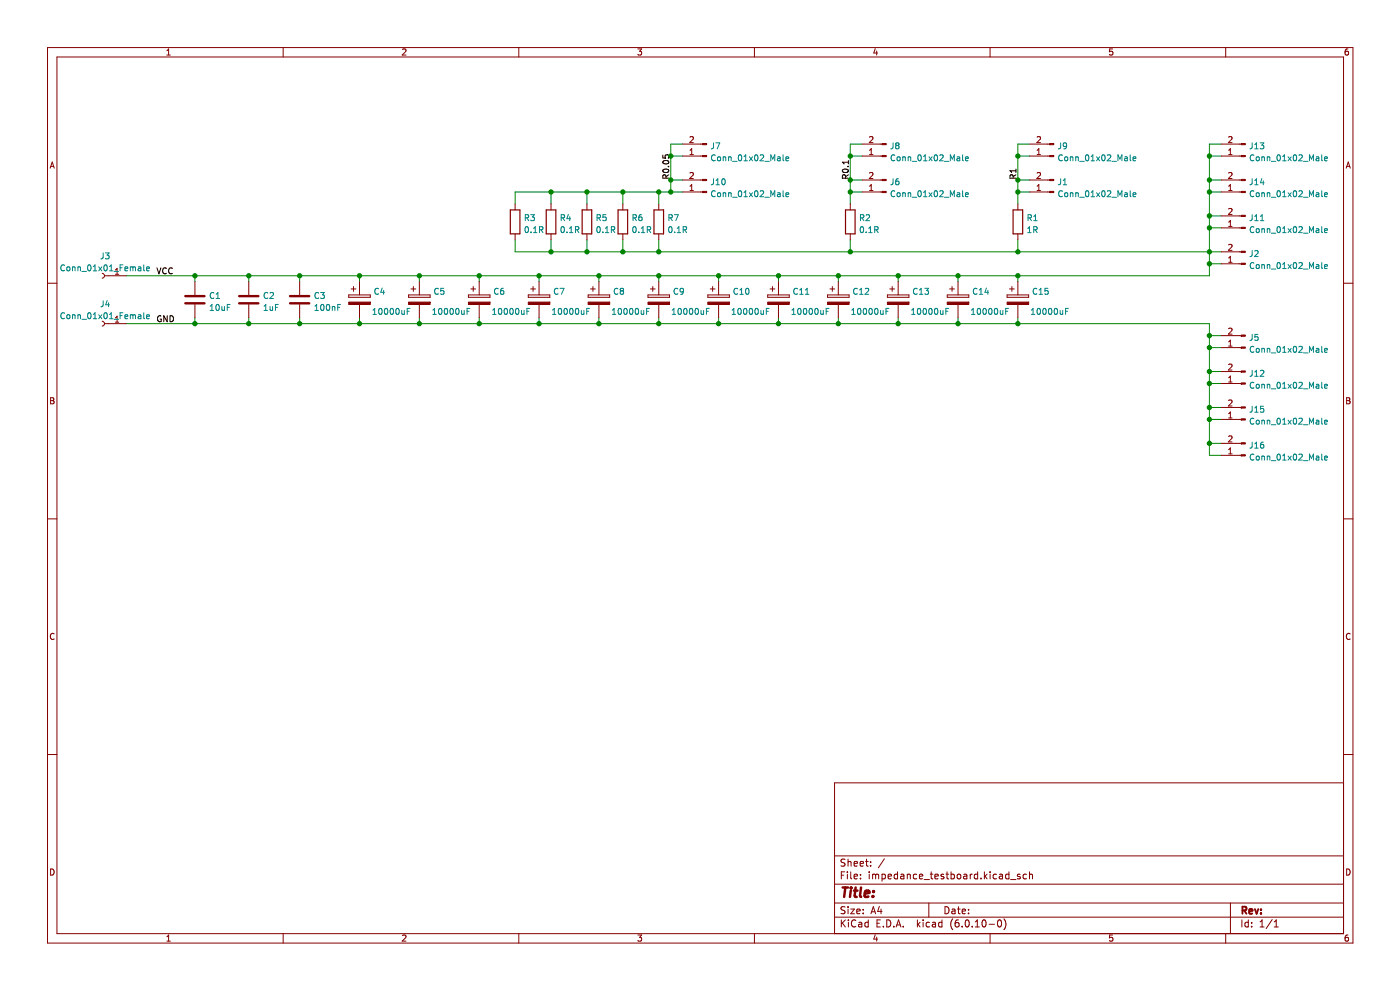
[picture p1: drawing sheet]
<svg xmlns="http://www.w3.org/2000/svg" width="297mm" height="210mm" viewBox="0 0 297 210" stroke-linecap="round" stroke-linejoin="round" font-family="sans-serif">
<path d="M.1 .1h296.9v209.9h-296.9z" fill-rule="evenodd" fill="#fff" stroke="#fff" stroke-width=".21"/>
<g fill="none" stroke="#840000" stroke-width=".21">
<path d="M10.1 10.1h276.9v189.9h-276.9zM12.1 12.1h272.9v185.9h-272.9zM35.4 11.7h.7M35.4 10.7l.4-.3v1.3M60.1 10.1v2M85.4 10.5l.5-.1 .2 .3-.8 1h.8M110.1 10.1v2M135.3 10.4h.8l-.4 .5 .4 .1v.6l-.2 .1-.6-.1M160 10.1v2M185.7 10.3l-.3 .9h.8M186 10.8v.9M210 10.1v2"/>
<path d="M236 10.4h-.6l-.1 .6 .7-.1v.7l-.2 .1-.5-.1M260 10.1v2M286 10.4h-.4l-.2 .3-.1 .7 .3 .3 .4-.1v-.7h-.4l-.3 .2M10.6 35.7l.5-1.3 .4 1.3M10.8 35.3h.6M144.8 30.6h4.2M144.8 33.1h4.2M144.8 38.2h4.2M146.4 32.8h.7M146.4 29.1l.5-.1 .2 .3-.8 1h.8M146.4 36.7l.5-.1 .2 .4-.8 .9h.8M146.4 31.9l.3-.4v1.3"/>
<path d="M146.4 39.5l.3-.4v1.3M182.9 30.6h4.2M182.9 33.1h4.2M182.9 38.2h4.2M184.5 32.8h.7M184.5 29.1l.4-.1 .3 .3-.8 1h.8M184.5 36.7l.4-.1 .3 .4-.8 .9h.8M184.5 31.9l.3-.4v1.3M184.5 39.5l.3-.4v1.3M218.5 30.6h4.2M218.5 33.1h4.2M218.5 38.2h4.2"/>
<path d="M220 32.8h.7M220 31.9l.4-.4v1.3M220 39.5l.4-.4v1.3M220 29.1l.5-.1 .2 .3-.8 1h.8M220 36.7l.5-.1 .2 .4-.8 .9h.8M259.1 30.6h4.2M259.1 33.1h4.2M259.1 38.2h4.2M260.6 32.8h.8M260.6 29.1l.5-.1 .3 .3-.8 1h.8M260.6 36.7l.5-.1 .3 .4-.8 .9h.8M260.6 31.9l.4-.4v1.3"/>
<path d="M260.6 39.5l.4-.4v1.3M285.6 35.7l.4-1.3 .4 1.3M285.7 35.3h.6M21.7 58a.51 .51 0 0 1 .5 .5 .51 .51 0 0 1-.5 .5M22.2 58.5h4.5M24.5 57.3l.3-.4v1.3M24.5 58.2h.7M41.3 59.8v2.8M52.8 59.8v2.8M63.6 59.8v2.8M76.3 59.8v2.8M89 59.8v2.8"/>
<path d="M101.7 59.8v2.8M109.3 43.3v1.2M109.3 49.6v1.3M114.4 59.8v2.8M116.9 43.3v1.2M116.9 49.6v1.3M124.5 43.3v1.2M124.5 49.6v1.3M127.1 59.8v2.8M132.1 43.3v1.2M132.1 49.6v1.3M139.7 43.3v1.2"/>
<path d="M139.7 49.6v1.3M139.7 59.8v2.8M144.8 40.7h4.2M146.4 40.4h.7M152.4 59.8v2.8M165.1 59.8v2.8M177.8 59.8v2.8M180.4 43.3v1.2M180.4 49.6v1.3M182.9 40.7h4.2M184.5 40.4h.7M190.5 59.8v2.8"/>
<path d="M203.2 59.8v2.8M215.9 43.3v1.2M215.9 49.6v1.3M215.9 59.8v2.8M218.5 40.7h4.2M220 40.4h.7M259.1 40.7h4.2M259.1 53.4h4.2M259.1 56h4.2M259.1 45.8h4.2M259.1 48.3h4.2M260.6 52l.5-.2 .3 .4-.8 .9h.8"/>
<path d="M260.6 40.4h.8M260.6 47.1l.4-.3v1.2M260.6 54.7l.4-.3v1.2M260.6 44.3l.5-.1 .3 .4-.8 .9h.8M260.6 55.6h.8M260.6 48h.8M10.1 60.1h2M21.7 68.1a.51 .51 0 0 1 .5 .6 .51 .51 0 0 1-.5 .5M22.2 68.7h4.5M24.5 68.3h.7M24.5 67.4l.3-.3v1.2M41.3 64.6v2.8"/>
<path d="M52.8 64.6v2.8M63.6 64.6v2.8M74 62.6h4.5v.5h-4.5zM74.5 61.3h1M75 60.8v1M76.3 64.6v2.8M86.7 62.6h4.5v.5h-4.5zM87.2 61.3h1M87.7 60.8v1M89 64.6v2.8M99.4 62.6h4.5v.5h-4.5zM99.9 61.3h1"/>
<path d="M100.4 60.8v1M101.7 64.6v2.8M112.1 62.6h4.5v.5h-4.5zM112.6 61.3h1M113.1 60.8v1M114.4 64.6v2.8M124.8 62.6h4.5v.5h-4.5zM125.3 61.3h1M125.8 60.8v1M127.1 64.6v2.8M137.5 62.6h4.5v.5h-4.5zM138 61.3h1"/>
<path d="M138.5 60.8v1M139.7 64.6v2.8M150.2 62.6h4.5v.5h-4.5zM150.7 61.3h1M151.2 60.8v1M152.4 64.6v2.8M162.9 62.6h4.5v.5h-4.5zM163.4 61.3h1M163.9 60.8v1M165.1 64.6v2.8M175.6 62.6h4.5v.5h-4.5zM176.1 61.3h1"/>
<path d="M176.6 60.8v1M177.8 64.6v2.8M188.2 62.6h4.6v.5h-4.6zM188.8 61.3h1M189.3 60.8v1M190.5 64.6v2.8M200.9 62.6h4.6v.5h-4.6zM201.5 61.3h1M202 60.8v1M203.2 64.6v2.8M213.6 62.6h4.6v.5h-4.6zM214.1 61.3h1.1"/>
<path d="M214.7 60.8v1M215.9 64.6v2.8M259.1 71.2h4.2M259.1 73.7h4.2M259.1 78.8h4.2M260.6 72.5l.4-.4v1.3M260.6 69.7l.5-.1 .3 .4-.8 .9h.8M260.6 77.3l.5-.1 .3 .4-.8 .9h.8M260.6 73.4h.8M285 60.1h2M10.7 84.4h.5l.2 .2-.2 .4 .2 .1 .1 .3-.3 .3h-.5zM10.7 85h.5"/>
<path d="M259.1 81.4h4.2M259.1 86.4h4.2M259.1 89h4.2M259.1 94h4.2M259.1 96.6h4.2M260.6 80.1l.4-.3v1.2M260.6 87.7l.4-.3v1.3M260.6 95.4l.4-.4v1.3M260.6 85l.5-.2 .3 .4-.8 .9h.8M260.6 92.6l.5-.1 .3 .3-.8 .9h.8M260.6 81h.8M260.6 88.7h.8"/>
<path d="M260.6 96.3h.8M285.7 84.4h.4l.3 .2-.3 .4 .3 .1v.3l-.2 .3h-.5zM285.7 85h.4M10.1 110.1h2M285 110.1h2M11.5 134.5a.58 .58 0 0 0-.8 .5 .58 .58 0 0 0 .8 .5M286.4 134.5a.58 .58 0 0 0-.8 .5 .58 .58 0 0 0 .8 .5M10.1 160.1h2M285 166.1h-108v31.9M285 160.1h2M10.7 184.3a.66 .66 0 0 1 .8 .7 .66 .66 0 0 1-.8 .6zM35.4 198.7l.4-.4v1.3"/>
<path d="M35.4 199.6h.7M60.1 198v2M85.4 198.5l.5-.2 .2 .4-.8 .9h.8M110.1 198v2M135.3 198.3h.8l-.4 .5 .4 .2v.5l-.2 .1-.6-.1M160 198v2M177 194.5h108M177 191.6h108M177 187.6h108M177 181.6h108M178.5 185.6h.5M178.5 195.1v1.5"/>
<path d="M178.7 195.8l.6 .8M179.2 184.9h-.7v1.5M179.3 192.4l-.6-.1-.2 .2v.4l.6 .3 .2 .3-.3 .3h-.6M179.3 182.3l-.6-.1-.2 .2v.4l.6 .3 .2 .3-.3 .3h-.6M179.3 195.1l-.8 .9M179.8 184.9v.2M179.8 185.4v1M179.9 182.2v1.5M179.9 192.3v.2M179.9 192.8v1M179.9 182.9l.2-.2 .4 .1v.9M180 195.1v.2"/>
<path d="M180 195.6v1M180.5 192.8h.8l-.8 1h.8M180.5 184.9v1.3l.2 .2M181.2 185.9l.7-.1-.1-.3-.4-.1-.2 .2 .1 .8h.5M181.2 183.2l.7-.1-.1-.3-.4-.1-.2 .2 .1 .8h.5M181.5 195.3a.71 .71 0 0 0-.9 .5 .71 .71 0 0 0 .7 .8l.2-.1M181.8 193.3l.7-.1-.1-.3-.4-.1-.2 .2v.8h.6M182.2 195.7h.6v.9M182.5 183.2l.7-.1-.1-.3-.4-.1-.2 .2v.8h.6M182.5 186.3v.1M182.5 185.5v.1M182.8 196l-.5 .1-.2 .2 .2 .3h.5"/>
<path d="M183.1 192.9v.1M183.1 193.7v.1M183.6 182.7h.6M183.8 182.2v1.3l.4 .2M184.2 195.7l-.4-.1-.3 .3 .1 .7h.6M184.2 195.1v1.5M184.4 184.9v.2M184.4 185.4v1M184.7 183.6v.1M184.7 182.8v.1M184.8 193.8l.5-1.5 .5 1.5M184.9 193.4h.7"/>
<path d="M185.1 185.6l.4-.2 .3 .2M185.1 185.4v1M185.7 198.3l-.3 .9h.8M185.8 185.6l.2-.2 .3 .1 .1 .9M185.8 185.6v.8M186 198.8v.8M186 195.8h.5M186.5 192.3l-.3 1h.9M186.8 195.1h-.8v1.5h.8M186.9 192.8v1M187.1 185.5l.4-.1 .3 .3-.1 .7h-.6M187.1 185.4v1.5"/>
<path d="M187.4 196.5v.1M187.6 182.2l-1.3 1.9M188.1 195.1a.76 .76 0 0 1 .9 .8 .76 .76 0 0 1-.9 .7zM188.4 185.9l.7-.1-.1-.3-.4-.1-.2 .2 .1 .8h.5M189.6 196.5v.1M190.1 196.6l.5-1.5 .5 1.5M190.3 196.2h.7M190.4 185.5l-.4-.1-.3 .3 .1 .7h.6M190.4 184.9v1.5M191.1 185.5h.6l.1 .9M191.6 196.5v.1M191.8 185.8l-.5 .1-.3 .2 .3 .3h.5"/>
<path d="M192.5 185.6l.2-.2 .3 .1 .1 .9M192.5 185.4v1M194.5 185.5l-.5-.1-.2 .3 .1 .7h.6M194.6 195.1v1.5M194.8 196.1l.4 .5M195 185.9l.8-.1-.1-.3-.4-.1-.3 .2 .1 .8h.6M195.2 195.6l-.6 .6M195.8 195.1v.2M195.8 195.6v1M196 186.6h1.2M197 191.6v2.9M197.2 195.7l-.4-.1-.3 .3 .1 .7h.6"/>
<path d="M197.3 185.4h.6M197.5 184.9v1.3l.4 .2M197.8 195.7h.6l.1 .9M198.3 185.9l.7-.1v-.3l-.5-.1-.2 .2 .1 .8h.6M198.5 196l-.5 .1-.2 .2 .2 .3h.5M199.8 195.7l-.4-.1-.3 .3 .2 .7h.5M199.8 195.1v1.5M200.2 185.5l-.4-.1-.2 .2 .1 .3 .5 .1v.4h-.6M200.5 192.3a.76 .76 0 0 1 .8 .8 .76 .76 0 0 1-.8 .7zM200.7 185.4h.6M200.9 184.9v1.3l.4 .2M201.8 185.5l.4-.1 .3 .3-.2 .7h-.5"/>
<path d="M201.8 184.9v1.5M202 192.9h.5l.1 .9M202.1 194.9a1.72 1.72 0 0 0 0 2.3M202.6 193.2l-.5 .1-.2 .2 .2 .3h.5M203.1 192.8h.6M203.2 185.5l.3-.1 .3 .3v.4l-.3 .3h-.3l-.2-.3zM203.3 192.3v1.3l.4 .2M203.3 195.1l-.4 .1a1.01 1.01 0 0 0 0 1.4l.5-.1 .1-.5-.3-.3-.4 .1-.2 .2M204.1 193.3l.7-.1v-.3l-.5-.1-.2 .2 .1 .8h.6M204.1 196.5v.1M204.5 185.5h.5l.1 .9M204.9 195.3l.2-.2a.8 .8 0 0 1 .5 .8 .8 .8 0 0 1-.5 .7l-.3-.5z"/>
<path d="M205.1 185.8l-.5 .1-.2 .2 .2 .3h.5M205.5 193.7v.1M205.5 192.9v.1M205.8 185.4v1M206.3 185.4l-.5 .3M206.3 196.5v.1M206.9 196.6h.9M206.9 195.6l.4-.5v1.5M207.4 185.5l-.4-.1-.3 .3 .1 .7h.6M207.4 184.9v1.5M208.1 186.3v.1M208.5 195.3l.2-.2a.8 .8 0 0 1 .5 .8 .8 .8 0 0 1-.5 .7l-.4-.5z"/>
<path d="M208.8 184.9v1.5M209 185.9l.4 .5M209.4 185.4l-.6 .6M209.8 196.1h1.2M210 198v2M210 184.9v.2M210 185.4v1M211.4 185.5l-.4-.1-.3 .3 .1 .7h.6M211.7 195.3l.3-.2a.8 .8 0 0 1 .5 .8 .8 .8 0 0 1-.5 .7l-.4-.5zM212 185.5h.6l.1 .9M212.7 185.8l-.5 .1-.2 .2 .2 .3h.5M213 194.9a1.72 1.72 0 0 1 0 2.3"/>
<path d="M214 185.5l-.4-.1-.3 .3 .2 .7h.5M214 184.9v1.5M214.4 186.6h1.1M216.4 185.5l-.4-.1-.2 .2 .1 .3 .5 .1v.4h-.6M217.7 185.5l-.4-.1-.3 .3 .2 .7h.5M218.4 185.6l.2-.2 .4 .1v.9M218.4 184.9v1.5M236 198.3h-.6l-.1 .7 .7-.1v.6l-.2 .1-.5-.1M260 198v2M261 191.6v6.4M263.5 195.1v1.5M264.8 195.7l-.4-.1-.3 .3 .1 .7h.6"/>
<path d="M264.8 195.1v1.5M265.5 196.5v.1M265.5 195.7v.1M267.3 196.6h.9M267.3 195.6l.4-.5v1.5M269.9 195.1l-1.3 1.9M270.3 196.6h.9M270.3 195.6l.4-.5v1.5M285.7 184.3a.66 .66 0 0 1 .7 .7 .66 .66 0 0 1-.7 .6zM286 198.3l-.4 .1-.2 .2-.1 .8 .3 .2 .4-.1v-.6l-.4-.1-.3 .3"/>
</g>
<path d="M263.6 193.1l.7-.1 .1-.2v-.3l-.8-.2v1.5M263.9 193.1l.5 .7M265 193.3l.7-.1-.1-.3-.4-.1-.2 .2 .1 .8h.5M266.2 192.8l.4 1 .3-1M267.5 193.7v.1M267.5 192.9v.1" fill="none" stroke="#840000" stroke-width=".39"/>
<path d="M178.8 188.3h1.1M179.3 188.3l-.2 2M180.5 188.9l-.2 1.4M180.6 188.3l-.1 .1M181.1 188.9h.8M181.5 188.3l-.2 1.7 .1 .2 .3 .1M182.7 188.3l-.3 1.7 .3 .3M183.4 189.6l1-.2v-.4l-.6-.1-.3 .3v1h.7M185.2 190.1v.2M185.3 189v.2" fill="none" stroke="#840000" stroke-width=".52"/>
<g fill="none" stroke="#008400" stroke-width=".21">
<path d="M142.3 33.1h2.5M142.3 38.2h2.5M144.8 30.6h-2.5v10.1M180.4 33.1h2.5M180.4 38.2h2.5M182.9 30.6h-2.5v12.7M215.9 33.1h2.6M215.9 38.2h2.6M218.5 30.6h-2.6v12.7M256.6 33.1h2.5M256.6 38.2h2.5M259.1 30.6h-2.5v27.9h-229.9"/>
<path d="M41.3 58.5v1.3M52.8 58.5v1.3M63.6 58.5v1.3M76.3 58.5v1.3M89 58.5v1.3M101.7 58.5v1.3M109.3 50.9v2.5h149.8M114.4 58.5v1.3M116.9 40.7v2.6M116.9 50.9v2.5M124.5 40.7v2.6M124.5 50.9v2.5"/>
<path d="M127.1 58.5v1.3M132.1 40.7v2.6M132.1 50.9v2.5M139.7 40.7v2.6M139.7 50.9v2.5M139.7 58.5v1.3M144.8 40.7h-35.5v2.6M152.4 58.5v1.3M165.1 58.5v1.3M177.8 58.5v1.3M180.4 50.9v2.5M180.4 40.7h2.5"/>
<path d="M190.5 58.5v1.3M203.2 58.5v1.3M215.9 40.7h2.6M215.9 50.9v2.5M215.9 58.5v1.3M256.6 40.7h2.5M256.6 45.8h2.5M256.6 56h2.5M256.6 48.3h2.5M26.7 68.7h229.9v27.9h2.5M41.3 67.4v1.3M52.8 67.4v1.3"/>
<path d="M63.6 67.4v1.3M76.3 67.4v1.3M89 67.4v1.3M101.7 67.4v1.3M114.4 67.4v1.3M127.1 67.4v1.3M139.7 67.4v1.3M152.4 67.4v1.3M165.1 67.4v1.3M177.8 67.4v1.3M190.5 67.4v1.3M203.2 67.4v1.3"/>
<path d="M215.9 67.4v1.3M256.6 71.2h2.5M256.6 73.7h2.5M256.6 78.8h2.5M256.6 81.4h2.5M256.6 86.4h2.5M256.6 94h2.5M256.6 89h2.5"/>
</g>
<g fill="none" stroke="#000" stroke-width=".21">
<path d="M140.6 32.9v.6l.6 .1v-.6l.6-.1 .1 .2-.1 .5M140.7 34.2a.61 .61 0 0 1 .7-.2 .61 .61 0 0 1 .4 .6 .75 .75 0 0 1-1.2-.2zM140.7 36a.61 .61 0 0 1 .7-.2 .61 .61 0 0 1 .4 .6 .75 .75 0 0 1-1.2-.2zM141.3 37.8l-.1-.6-.5-.1-.1 .7h1.3M141.8 35.3h.1M141.9 37.1l-.6 .4M178.8 36a.61 .61 0 0 1 .7-.2 .61 .61 0 0 1 .4 .6 .75 .75 0 0 1-1.2-.2zM179.4 37.8l-.1-.6-.5-.1-.1 .7h1.3M179.8 35.3h.2M180 37.1l-.6 .4M180 34.1v.7M180 34.4h-1.3l.4 .4"/>
<path d="M214.9 37.8v-.6l-.5-.1-.2 .7h1.3M215.5 37.1l-.6 .4M215.5 35.9v.7M215.5 36.2h-1.3l.4 .4M33.3 56.8l.4 1.3 .4-1.3M35.3 56.9a.56 .56 0 0 0-.8 .6 .56 .56 0 0 0 .8 .5M36.6 56.9a.56 .56 0 0 0-.8 .6 .56 .56 0 0 0 .8 .5M34.1 67a.58 .58 0 0 0-.7 .6 .58 .58 0 0 0 .8 .5v-.4h-.2M35.5 67v1.2l-.8-1.2v1.2M36.1 67a.64 .64 0 0 1 .7 .6 .64 .64 0 0 1-.7 .6z"/>
</g>
<g fill="#840000" stroke="#840000" stroke-width=".21">
<path d="M175.6 64.1h4.5v.5h-4.5z" fill-rule="evenodd"/>
<path d="M188.2 64.1h4.6v.5h-4.6z" fill-rule="evenodd"/>
<path d="M200.9 64.1h4.6v.5h-4.6z" fill-rule="evenodd"/>
<path d="M124.8 64.1h4.5v.5h-4.5z" fill-rule="evenodd"/>
<path d="M112.1 64.1h4.5v.5h-4.5z" fill-rule="evenodd"/>
<path d="M222.7 30.4h.8v.3h-.8z" fill-rule="evenodd"/>
<path d="M222.7 33h.8v.2h-.8z" fill-rule="evenodd"/>
<path d="M222.7 38.1h.8v.2h-.8z" fill-rule="evenodd"/>
<path d="M222.7 40.6h.8v.2h-.8z" fill-rule="evenodd"/>
<path d="M263.3 30.4h.9v.3h-.9z" fill-rule="evenodd"/>
<path d="M263.3 33h.9v.2h-.9z" fill-rule="evenodd"/>
<path d="M263.3 38.1h.9v.2h-.9z" fill-rule="evenodd"/>
<path d="M263.3 40.6h.9v.2h-.9z" fill-rule="evenodd"/>
<path d="M263.3 53.3h.9v.2h-.9z" fill-rule="evenodd"/>
<path d="M263.3 55.8h.9v.3h-.9z" fill-rule="evenodd"/>
<path d="M263.3 45.7h.9v.2h-.9z" fill-rule="evenodd"/>
<path d="M263.3 48.2h.9v.3h-.9z" fill-rule="evenodd"/>
<path d="M213.6 64.1h4.6v.5h-4.6z" fill-rule="evenodd"/>
<path d="M99.4 64.1h4.5v.5h-4.5z" fill-rule="evenodd"/>
<path d="M86.7 64.1h4.5v.5h-4.5z" fill-rule="evenodd"/>
<path d="M74 64.1h4.5v.5h-4.5z" fill-rule="evenodd"/>
<path d="M137.5 64.1h4.5v.5h-4.5z" fill-rule="evenodd"/>
<path d="M162.9 64.1h4.5v.5h-4.5z" fill-rule="evenodd"/>
<path d="M150.2 64.1h4.5v.5h-4.5z" fill-rule="evenodd"/>
<path d="M149 30.4h.9v.3h-.9z" fill-rule="evenodd"/>
<path d="M149 33h.9v.2h-.9z" fill-rule="evenodd"/>
<path d="M149 38.1h.9v.2h-.9z" fill-rule="evenodd"/>
<path d="M149 40.6h.9v.2h-.9z" fill-rule="evenodd"/>
<path d="M187.1 30.4h.9v.3h-.9z" fill-rule="evenodd"/>
<path d="M187.1 33h.9v.2h-.9z" fill-rule="evenodd"/>
<path d="M187.1 38.1h.9v.2h-.9z" fill-rule="evenodd"/>
<path d="M187.1 40.6h.9v.2h-.9z" fill-rule="evenodd"/>
<path d="M263.3 71.1h.9v.2h-.9z" fill-rule="evenodd"/>
<path d="M263.3 73.6h.9v.3h-.9z" fill-rule="evenodd"/>
<path d="M263.3 78.7h.9v.2h-.9z" fill-rule="evenodd"/>
<path d="M263.3 81.2h.9v.3h-.9z" fill-rule="evenodd"/>
<path d="M263.3 86.3h.9v.3h-.9z" fill-rule="evenodd"/>
<path d="M263.3 88.8h.9v.3h-.9z" fill-rule="evenodd"/>
<path d="M263.3 93.9h.9v.3h-.9z" fill-rule="evenodd"/>
<path d="M263.3 96.5h.9v.2h-.9z" fill-rule="evenodd"/>
</g>
<g fill="none" stroke="#008484" stroke-width=".21">
<path d="M151.4 30.3l-.1 1.1-.4 .2M151.4 37.9l-.1 1.1-.4 .2M151.7 33a.56 .56 0 0 0-.8 .5 .56 .56 0 0 0 .8 .5M151.8 30.3h.9l-.6 1.3M151.9 39.2h.7M151.9 38.3l.4-.4v1.3M152.3 33.4l.1-.1 .4 .1v.7l-.5-.1zM153.2 38l.2-.1a.68 .68 0 0 1 .5 .7 .68 .68 0 0 1-.5 .6l-.3-.5zM153.4 33.4l.5-.1 .1 .8M153.4 33.3v.8M154.6 33.4l.4-.1 .1 .8M154.6 33.3v.8"/>
<path d="M155.4 34.2h1M156.7 33l.2-.2a.68 .68 0 0 1 .5 .7 .68 .68 0 0 1-.5 .6l-.3-.5zM157.8 34.1h.8M157.8 33.2l.4-.4v1.3M159 33.3l.6 .8M159.6 33.3l-.6 .8M160.2 33l.2-.2a.68 .68 0 0 1 .4 .7 .68 .68 0 0 1-.4 .6l-.3-.5zM161.3 33l.5-.2 .2 .4-.8 .9h.8M162.2 34.2h1M163.5 34.1v-1.3l.4 .9 .5-.9v1.3M165 33.3h.4l.1 .8M165.5 33.6l-.6 .2 .2 .3h.4"/>
<path d="M166.1 32.8v1.1l.2 .2M166.7 33.7l.6-.1v-.3h-.4l-.2 .1 .1 .7h.5M189.4 30.3v1.1l-.4 .2M189.4 37.9v1.1l-.4 .2M189.8 33a.56 .56 0 0 0-.8 .5 .56 .56 0 0 0 .8 .5M190.2 30.8l-.2 .3v.2l.2 .3h.3l.2-.3v-.2l-.2-.3M190.2 30.8l-.2-.2 .2-.3h.3l.2 .2-.2 .3M190.2 30.8h.3M190.4 33.4l.1-.1 .4 .1-.1 .7-.4-.1zM190.6 37.9l-.4 .1-.1 .2-.1 .8 .2 .2 .5-.1-.1-.6-.4-.1-.2 .2M191.5 33.4l.5-.1v.8M191.5 33.3v.8"/>
<path d="M192.7 33.4l.4-.1 .1 .8M192.7 33.3v.8M193.5 34.2h1M194.8 33l.2-.2a.68 .68 0 0 1 .5 .7 .68 .68 0 0 1-.5 .6l-.3-.5zM195.9 34.1h.7M195.9 33.2l.4-.4v1.3M197.1 33.3l.6 .8M197.7 33.3l-.6 .8M198.3 33l.2-.2a.68 .68 0 0 1 .4 .7 .68 .68 0 0 1-.4 .6l-.3-.5zM199.4 33l.4-.2 .3 .4-.8 .9h.8M200.3 34.2h1M201.6 34.1v-1.3l.4 .9 .4-.9v1.3"/>
<path d="M203.1 33.3h.4l.1 .8M203.6 33.6l-.6 .2 .2 .3h.4M204.2 32.8v1.1l.2 .2M204.8 33.7l.6-.1v-.3h-.4l-.2 .1 .1 .7h.5M225 30.3l-.1 1.1-.4 .2M225 37.9l-.1 1.1-.4 .2M225.4 33a.56 .56 0 0 0-.8 .5 .56 .56 0 0 0 .8 .5M225.5 38.3l.4-.4v1.3M225.5 39.2h.8M225.9 33.4l.2-.1 .4 .1-.1 .7-.5-.1zM226.3 30.8l-.3 .3-.3-.1-.1-.6 .4-.1 .3 .2-.1 .8-.2 .2-.3 .1M227.1 33.4l.4-.1 .1 .8"/>
<path d="M227.1 33.3v.8M228.2 33.4l.5-.1v.8M228.2 33.3v.8M229.1 34.2h.9M230.4 33l.2-.2a.68 .68 0 0 1 .4 .7 .68 .68 0 0 1-.4 .6l-.3-.5zM231.5 34.1h.7M231.5 33.2l.3-.4v1.3M232.6 33.3l.7 .8M233.3 33.3l-.7 .8M233.8 33l.2-.2a.68 .68 0 0 1 .4 .7 .68 .68 0 0 1-.4 .6l-.3-.5zM234.9 33l.5-.2 .2 .4-.7 .9h.7M235.9 34.2h1"/>
<path d="M237.2 34.1v-1.3l.4 .9 .4-.9v1.3M238.6 33.3h.5v.8M239.1 33.6l-.6 .2 .2 .3h.4M239.8 32.8v1.1l.1 .2M240.4 33.7l.6-.1-.1-.3h-.4l-.1 .1v.7h.5M265.6 30.3v1.1l-.5 .2M265.6 37.9v1.1l-.5 .2M266 33a.56 .56 0 0 0-.8 .5 .56 .56 0 0 0 .8 .5M266.2 31.6h.7M266.2 39.2h.7M266.2 30.7l.3-.4v1.3M266.2 38.3l.3-.4v1.3"/>
<path d="M266.6 33.3h.3l.2 .2v.4l-.2 .2-.4-.2zM267.3 30.3h.8l-.4 .5 .3 .1v.6l-.1 .1-.6-.1M267.7 37.9l-.3 .9h.8M267.7 33.4l.5-.1v.8M267.7 33.3v.8M268 38.3v.9M268.8 33.4l.5-.1 .1 .8M268.8 33.3v.8M269.7 34.2h.9M271 33l.2-.2a.68 .68 0 0 1 .4 .7 .68 .68 0 0 1-.4 .6l-.3-.5zM272.1 34.1h.7M272.1 33.2l.4-.4v1.3"/>
<path d="M273.2 33.3l.7 .8M273.9 33.3l-.7 .8M274.5 33l.1-.2a.68 .68 0 0 1 .5 .7 .68 .68 0 0 1-.5 .6l-.3-.5zM275.5 33l.5-.2 .3 .4-.8 .9h.8M276.5 34.2h1M277.8 34.1v-1.3l.4 .9 .4-.9v1.3M279.2 33.3h.5l.1 .8M279.8 33.6l-.6 .2 .2 .3h.4M280.4 32.8v1.1l.2 .2M281 33.7l.6-.1-.1-.3h-.3l-.2 .1v.7h.5M13.7 56.3a.56 .56 0 0 0-.8 .5 .56 .56 0 0 0 .8 .5M14.2 56.7l.2-.1 .4 .1-.1 .7-.5-.1z"/>
<path d="M15.4 56.6v.9M15.4 56.7h.5v.8M16.5 56.6v.9M16.5 56.7h.5l.1 .8M17.4 57.6h.9M18.7 56.3l.2-.1a.68 .68 0 0 1 .4 .6 .68 .68 0 0 1-.4 .7l-.3-.5zM19.8 56.5l.4-.3v1.3M19.8 57.5h.7M20.9 56.6l.7 .9M21.6 56.6l-.7 .9M21.9 53.6l-.1 1.1-.4 .2M22.2 56.3l.1-.1a.68 .68 0 0 1 .5 .6 .68 .68 0 0 1-.5 .7l-.3-.5z"/>
<path d="M22.4 53.6h.7l-.4 .5 .4 .2v.5l-.2 .1-.5-.1M23.2 56.5l.4-.3v1.3M23.2 57.5h.8M24.2 57.6h1M25.5 56.8h.4M26.1 56.2h-.6v1.3M26.5 57l.6-.1-.1-.2-.3-.1-.2 .2 .1 .6h.4M27.7 56.6v.9M27.7 56.7l.3-.1 .2 .2M28.2 56.8v.7M28.2 56.8l.2-.2 .3 .1v.8M29.3 56.7h.5l.1 .8"/>
<path d="M29.9 56.9l-.6 .2 .2 .4 .4-.1M30.5 56.2v1.1l.2 .2M31.1 57l.6-.1-.1-.2-.3-.1-.2 .2 .1 .6h.4M111.4 46.2l.6-.1 .1-.4-.7-.2v1.3M111.5 48.2l.2-.1a.68 .68 0 0 1 .4 .6 .68 .68 0 0 1-.4 .6l-.3-.4zM111.7 46.2l.5 .6M112.6 45.5h.8l-.5 .5 .4 .1v.6l-.2 .1-.5-.1M112.6 49.2v.1M113.2 49.3h.7M113.2 48.4l.3-.3v1.2M114.5 48.7h.6v-.5l-.6-.1v1.2M114.8 48.7l.4 .6"/>
<path d="M119.1 46.2l.6-.1v-.4l-.6-.2v1.3M119.1 48.2l.2-.1a.68 .68 0 0 1 .4 .6 .68 .68 0 0 1-.4 .6l-.3-.4zM119.4 46.2l.4 .6M120.3 49.2v.1M120.6 45.5l-.3 .9h.7M120.8 49.3h.7M120.8 48.4l.4-.3v1.2M120.9 46v.8M122.1 48.7h.6v-.5l-.6-.1v1.2M122.4 48.7l.4 .6M126.7 46.2l.6-.1v-.4l-.6-.2v1.3M126.7 48.2l.2-.1a.68 .68 0 0 1 .5 .6 .68 .68 0 0 1-.5 .6l-.3-.4z"/>
<path d="M127 46.2l.4 .6M127.9 49.2v.1M128.4 49.3h.7M128.4 48.4l.4-.3v1.2M128.5 45.5h-.6v.6h.6v.6l-.1 .1-.5-.1M129.7 48.7h.6l.1-.5-.7-.1v1.2M130 48.7l.4 .6M134.3 46.2l.6-.1 .1-.4-.7-.2v1.3M134.3 48.2l.2-.1a.68 .68 0 0 1 .5 .6 .68 .68 0 0 1-.5 .6l-.3-.4zM134.6 46.2l.4 .6M135.5 49.2v.1M136 49.3h.8"/>
<path d="M136 48.4l.4-.3v1.2M136.1 45.5l-.4 .1-.1 .2-.1 .8 .2 .2 .5-.1-.1-.6-.4-.1-.2 .3M137.3 48.7h.6l.1-.5-.7-.1v1.2M137.6 48.7l.4 .6M141.9 46.2l.6-.1 .1-.4-.7-.2v1.3M142 48.2l.1-.1a.68 .68 0 0 1 .5 .6 .68 .68 0 0 1-.5 .6l-.3-.4zM142.2 46.2l.4 .6M143.1 45.5h.8l-.5 1.3M143.1 49.2v.1M143.7 49.3h.7M143.7 48.4l.3-.3v1.2M144.9 48.7h.6l.1-.5-.7-.1v1.2"/>
<path d="M145.2 48.7l.5 .6M151.7 40.6a.56 .56 0 0 0-.8 .5 .56 .56 0 0 0 .8 .5M152.3 41l.1-.1 .4 .1v.7l-.5-.1zM153.4 41l.5-.1 .1 .8M153.4 40.9v.8M154.6 41l.4-.1 .1 .8M154.6 40.9v.8M155.4 41.8h1M156.7 40.6l.2-.1a.68 .68 0 0 1 .5 .6 .68 .68 0 0 1-.5 .6l-.3-.5zM157.8 41.7h.8M157.8 40.8l.4-.3v1.2M159 40.9l.6 .8"/>
<path d="M159.6 40.9l-.6 .8M160.2 40.6l.2-.1a.68 .68 0 0 1 .4 .6 .68 .68 0 0 1-.4 .6l-.3-.5zM161.3 40.6l.5-.1 .2 .3-.8 .9h.8M162.2 41.8h1M163.5 41.7v-1.2l.4 .9 .5-.9v1.2M165 40.9h.4l.1 .8M165.5 41.2l-.6 .2 .2 .3h.4M166.1 40.5v1l.2 .2M166.7 41.3l.6-.1v-.3h-.4l-.2 .2 .1 .6h.5M182.5 46.2l.6-.1 .1-.4-.7-.2v1.3M182.6 48.2l.2-.1a.68 .68 0 0 1 .4 .6 .68 .68 0 0 1-.4 .6l-.3-.4zM182.8 46.2l.5 .6"/>
<path d="M183.7 45.7l.5-.2 .3 .4-.8 .9h.8M183.7 49.2v.1M184.3 49.3h.7M184.3 48.4l.4-.3v1.2M185.6 48.7h.6v-.5l-.6-.1v1.2M185.9 48.7l.4 .6M189.8 40.6a.56 .56 0 0 0-.8 .5 .56 .56 0 0 0 .8 .5M190.4 41l.1-.1 .4 .1-.1 .7-.4-.1zM191.5 41l.5-.1v.8M191.5 40.9v.8M192.7 41l.4-.1 .1 .8M192.7 40.9v.8"/>
<path d="M193.5 41.8h1M194.8 40.6l.2-.1a.68 .68 0 0 1 .5 .6 .68 .68 0 0 1-.5 .6l-.3-.5zM195.9 41.7h.7M195.9 40.8l.4-.3v1.2M197.1 40.9l.6 .8M197.7 40.9l-.6 .8M198.3 40.6l.2-.1a.68 .68 0 0 1 .4 .6 .68 .68 0 0 1-.4 .6l-.3-.5zM199.4 40.6l.4-.1 .3 .3-.8 .9h.8M200.3 41.8h1M201.6 41.7v-1.2l.4 .9 .4-.9v1.2M203.1 40.9h.4l.1 .8M203.6 41.2l-.6 .2 .2 .3h.4"/>
<path d="M204.2 40.5v1l.2 .2M204.8 41.3l.6-.1v-.3h-.4l-.2 .2 .1 .6h.5M218 49.3h.8M218 48.4l.4-.3v1.2M218.1 46.2l.6-.1 .1-.4-.7-.2v1.3M218.4 46.2l.4 .6M219.3 46.8h.7M219.3 48.7h.6l.1-.5-.7-.1v1.2M219.3 45.9l.4-.4v1.3M219.6 48.7l.4 .6M225.4 40.6a.56 .56 0 0 0-.8 .5 .56 .56 0 0 0 .8 .5M225.9 41l.2-.1 .4 .1-.1 .7-.5-.1z"/>
<path d="M227.1 40.9v.8M227.1 41l.4-.1 .1 .8M228.2 40.9v.8M228.2 41l.5-.1v.8M229.1 41.8h.9M230.4 40.6l.2-.1a.68 .68 0 0 1 .4 .6 .68 .68 0 0 1-.4 .6l-.3-.5zM231.5 40.8l.3-.3v1.2M231.5 41.7h.7M232.6 40.9l.7 .8M233.3 40.9l-.7 .8M233.8 40.6l.2-.1a.68 .68 0 0 1 .4 .6 .68 .68 0 0 1-.4 .6l-.3-.5zM234.9 40.6l.5-.1 .2 .3-.7 .9h.7"/>
<path d="M235.9 41.8h1M237.2 41.7v-1.2l.4 .9 .4-.9v1.2M238.6 40.9h.5v.8M239.1 41.2l-.6 .2 .2 .3h.4M239.8 40.5v1l.1 .2M240.4 41.3l.6-.1-.1-.3h-.4l-.1 .2v.6h.5M265.6 53.2v1l-.5 .2M265.6 45.5v1.1l-.5 .2M266 48.2a.56 .56 0 0 0-.8 .5 .56 .56 0 0 0 .8 .5M266 40.6a.56 .56 0 0 0-.8 .5 .56 .56 0 0 0 .8 .5M266 55.8a.56 .56 0 0 0-.8 .5 .56 .56 0 0 0 .8 .5M266.2 46.8h.7"/>
<path d="M266.2 45.9l.3-.4v1.3M266.2 53.3l.5-.1 .2 .3-.8 .9h.8M266.6 48.6l.3-.1 .2 .2v.4l-.2 .2-.4-.2zM266.6 40.9h.3l.2 .2v.4l-.2 .2-.4-.2zM266.6 56.2l.3-.1 .2 .3v.3l-.2 .3-.4-.3zM267.4 46.8h.7M267.4 45.9l.3-.4v1.3M267.7 41l.5-.1v.8M267.7 40.9v.8M267.7 48.5v.8M267.7 56.1v.9M267.7 48.6h.5v.7"/>
<path d="M267.7 56.2h.5v.8M268.8 41l.5-.1 .1 .8M268.8 40.9v.8M268.8 48.5v.8M268.8 56.1v.9M268.8 48.6h.5l.1 .7M268.8 56.2h.5l.1 .8M269.7 41.8h.9M269.7 57.1h.9M269.7 49.5h.9M271 48.2l.2-.1a.68 .68 0 0 1 .4 .6 .68 .68 0 0 1-.4 .6l-.3-.4zM271 40.6l.2-.1a.68 .68 0 0 1 .4 .6 .68 .68 0 0 1-.4 .6l-.3-.5z"/>
<path d="M271 55.8l.2-.1a.68 .68 0 0 1 .4 .6 .68 .68 0 0 1-.4 .7l-.3-.5zM272.1 49.3h.7M272.1 41.7h.7M272.1 40.8l.4-.3v1.2M272.1 48.4l.4-.3v1.2M272.1 56.1l.4-.4v1.3M272.1 57h.7M273.2 40.9l.7 .8M273.2 56.1l.7 .9M273.2 48.5l.7 .8M273.9 40.9l-.7 .8M273.9 56.1l-.7 .9"/>
<path d="M273.9 48.5l-.7 .8M274.5 48.2l.1-.1a.68 .68 0 0 1 .5 .6 .68 .68 0 0 1-.5 .6l-.3-.4zM274.5 40.6l.1-.1a.68 .68 0 0 1 .5 .6 .68 .68 0 0 1-.5 .6l-.3-.5zM274.5 55.8l.1-.1a.68 .68 0 0 1 .5 .6 .68 .68 0 0 1-.5 .7l-.3-.5zM275.5 48.2l.5-.1 .3 .3-.8 .9h.8M275.5 40.6l.5-.1 .3 .3-.8 .9h.8M275.5 55.8l.5-.1 .3 .4-.8 .9h.8M276.5 41.8h1M276.5 57.1h1M276.5 49.5h1M277.8 41.7v-1.2l.4 .9 .4-.9v1.2M277.8 49.3v-1.2l.4 .9 .4-.9v1.2"/>
<path d="M277.8 57v-1.3l.4 .9 .4-.9v1.3M279.2 40.9h.5l.1 .8M279.2 48.6h.5l.1 .7M279.2 56.2h.5l.1 .8M279.8 48.8l-.6 .2 .2 .3h.4M279.8 41.2l-.6 .2 .2 .3h.4M279.8 56.4l-.6 .3 .2 .3 .4-.1M280.4 40.5v1l.2 .2M280.4 48.1v1.1l.2 .1M280.4 55.7v1.1l.2 .2M281 48.9l.6-.1-.1-.2-.3-.1-.2 .2v.6h.5M281 41.3l.6-.1-.1-.3h-.3l-.2 .2v.6h.5"/>
<path d="M281 56.5l.6-.1-.1-.2-.3-.1-.2 .2v.6h.5M13.7 66.5a.56 .56 0 0 0-.8 .5 .56 .56 0 0 0 .8 .5M14.2 66.9l.2-.1 .4 .1-.1 .6h-.5zM15.4 66.9l.5-.1v.8M15.4 66.8v.8M16.5 66.9l.5-.1 .1 .8M16.5 66.8v.8M17.4 67.7h.9M18.7 66.5l.2-.2a.68 .68 0 0 1 .4 .7 .68 .68 0 0 1-.4 .6l-.3-.5zM19.8 67.6h.7M19.8 66.7l.4-.4v1.3M20.9 66.8l.7 .8"/>
<path d="M21.6 66.8l-.7 .8M21.9 63.8l-.1 1.1-.4 .2M22.2 66.5l.1-.2a.68 .68 0 0 1 .5 .7 .68 .68 0 0 1-.5 .6l-.3-.5zM22.7 63.7l-.3 1h.8M23 64.2v.9M23.2 67.6h.8M23.2 66.7l.4-.4v1.3M24.2 67.7h1M25.5 66.9h.4M26.1 66.3h-.6v1.3M26.5 67.2l.6-.1-.1-.3h-.3l-.2 .1 .1 .6h.4M27.7 66.9l.3-.1 .2 .1"/>
<path d="M27.7 66.8v.8M28.2 66.9l.2-.1h.3v.8M28.2 66.9v.7M29.3 66.8h.5l.1 .8M29.9 67.1l-.6 .2 .2 .3 .4-.1M30.5 66.3v1.1l.2 .2M31.1 67.2l.6-.1-.1-.3h-.3l-.2 .1 .1 .6h.4M44.6 65.9h.7M44.6 64.9l.4-.3v1.3M45.4 62.2a.56 .56 0 0 0-.8 .5 .56 .56 0 0 0 .8 .5M45.9 63.3h.7M45.9 62.4l.3-.4v1.3"/>
<path d="M45.9 64.7l.2-.1a.68 .68 0 0 1 .4 .6 .68 .68 0 0 1-.4 .7l-.3-.5zM47.1 65v.8l.5-.1M47.6 65v.9M48.2 65.2h.4M48.8 64.6h-.6v1.3M56 65.9h.7M56 64.9l.4-.3v1.3M56.8 62.2a.56 .56 0 0 0-.8 .5 .56 .56 0 0 0 .8 .5M57.3 62.2l.5-.2 .2 .4-.8 .9h.8M57.3 65v.8l.5-.1M57.8 65v.9M58.4 65.2h.5"/>
<path d="M59 64.6h-.6v1.3M66.8 65.9h.7M66.8 64.9l.4-.3v1.3M67.6 62.2a.56 .56 0 0 0-.8 .5 .56 .56 0 0 0 .8 .5M68 62h.8l-.4 .5 .3 .2v.5l-.1 .1-.6-.1M68.1 64.7l.2-.1a.68 .68 0 0 1 .5 .6 .68 .68 0 0 1-.5 .7l-.3-.5zM69.3 64.7l.2-.1a.68 .68 0 0 1 .5 .6 .68 .68 0 0 1-.5 .7l-.3-.5zM70.5 65v.9M70.5 65.1h.5v.8M71.6 65.2h.5M72.2 64.6h-.6v1.3M79.1 66.7h.7"/>
<path d="M79.1 65.8l.4-.4v1.3M80.3 61.3a.56 .56 0 0 0-.8 .5 .56 .56 0 0 0 .8 .5M80.5 65.5l.1-.1a.68 .68 0 0 1 .5 .7 .68 .68 0 0 1-.5 .6l-.3-.5zM81.1 61.1l-.3 .9h.8M81.4 61.6v.8M81.7 65.5l.1-.1a.68 .68 0 0 1 .5 .7 .68 .68 0 0 1-.5 .6l-.3-.5zM82.9 65.5l.2-.1a.68 .68 0 0 1 .4 .7 .68 .68 0 0 1-.4 .6l-.3-.5zM84.1 65.5l.2-.1a.68 .68 0 0 1 .4 .7 .68 .68 0 0 1-.4 .6l-.3-.5zM85.2 65.8l.1 .8h.5M85.8 65.8v.9M86.4 66h.4M87 65.4h-.6v1.3"/>
<path d="M91.8 66.7h.7M91.8 65.8l.4-.4v1.3M93 61.3a.56 .56 0 0 0-.8 .5 .56 .56 0 0 0 .8 .5M93.2 65.5l.1-.1a.68 .68 0 0 1 .5 .7 .68 .68 0 0 1-.5 .6l-.3-.5zM94.1 61.2h-.6v.6l.6-.1v.6l-.1 .1-.5-.1M94.4 65.5l.1-.1a.68 .68 0 0 1 .5 .7 .68 .68 0 0 1-.5 .6l-.3-.5zM95.6 65.5l.2-.1a.68 .68 0 0 1 .4 .7 .68 .68 0 0 1-.4 .6l-.4-.5zM96.8 65.5l.2-.1a.68 .68 0 0 1 .4 .7 .68 .68 0 0 1-.4 .6l-.3-.5zM97.9 65.8l.1 .8h.5M98.5 65.8v.9M99.1 66h.4M99.7 65.4h-.6v1.3"/>
<path d="M104.5 66.7h.7M104.5 65.8l.4-.4v1.3M105.7 61.3a.56 .56 0 0 0-.8 .5 .56 .56 0 0 0 .8 .5M105.8 65.5l.2-.1a.68 .68 0 0 1 .5 .7 .68 .68 0 0 1-.5 .6l-.3-.5zM106.8 61.2h-.4l-.2 .3v.7l.2 .2 .4-.1v-.6l-.4-.1-.2 .3M107.1 65.5l.1-.1a.68 .68 0 0 1 .5 .7 .68 .68 0 0 1-.5 .6l-.3-.5zM108.3 65.5l.1-.1a.68 .68 0 0 1 .5 .7 .68 .68 0 0 1-.5 .6l-.3-.5zM109.5 65.5l.2-.1a.68 .68 0 0 1 .4 .7 .68 .68 0 0 1-.4 .6l-.3-.5zM110.6 65.8l.1 .8h.5M111.2 65.8v.9M111.8 66h.4M112.4 65.4h-.6v1.3"/>
<path d="M117.2 66.7h.7M117.2 65.8l.4-.4v1.3M118.4 61.3a.56 .56 0 0 0-.8 .5 .56 .56 0 0 0 .8 .5M118.5 65.5l.2-.1a.68 .68 0 0 1 .5 .7 .68 .68 0 0 1-.5 .6l-.3-.5zM118.8 61.2h.9l-.6 1.2M119.8 65.5l.1-.1a.68 .68 0 0 1 .5 .7 .68 .68 0 0 1-.5 .6l-.3-.5zM121 65.5l.1-.1a.68 .68 0 0 1 .5 .7 .68 .68 0 0 1-.5 .6l-.3-.5zM122.2 65.5l.2-.1a.68 .68 0 0 1 .4 .7 .68 .68 0 0 1-.4 .6l-.3-.5zM123.3 65.8l.1 .8h.5M123.9 65.8v.9M124.5 66h.4M125.1 65.4h-.6v1.3"/>
<path d="M129.9 66.7h.7M129.9 65.8l.4-.4v1.3M131.1 61.3a.56 .56 0 0 0-.8 .5 .56 .56 0 0 0 .8 .5M131.2 65.5l.2-.1a.68 .68 0 0 1 .5 .7 .68 .68 0 0 1-.5 .6l-.3-.5zM131.8 61.7l-.2 .2v.3l.2 .2h.2l.3-.2-.1-.4-.2-.1M131.8 61.7l-.2-.2 .2-.3h.2l.3 .2-.3 .3M131.8 61.7h.2M132.4 65.5l.2-.1a.68 .68 0 0 1 .5 .7 .68 .68 0 0 1-.5 .6l-.3-.5zM133.7 65.5l.1-.1a.68 .68 0 0 1 .5 .7 .68 .68 0 0 1-.5 .6l-.3-.5zM134.9 65.5l.1-.1a.68 .68 0 0 1 .5 .7 .68 .68 0 0 1-.5 .6l-.3-.5zM136 65.8l.1 .8h.5M136.6 65.8v.9"/>
<path d="M137.2 66h.4M137.8 65.4h-.6v1.3M142.6 66.7h.7M142.6 65.8l.4-.4v1.3M143.8 61.3a.56 .56 0 0 0-.8 .5 .56 .56 0 0 0 .8 .5M143.9 65.5l.2-.1a.68 .68 0 0 1 .5 .7 .68 .68 0 0 1-.5 .6l-.3-.5zM145 61.7l-.3 .2h-.3l-.1-.6 .4-.1 .3 .2-.1 .7-.2 .3h-.3M145.1 65.5l.2-.1a.68 .68 0 0 1 .5 .7 .68 .68 0 0 1-.5 .6l-.3-.5zM146.4 65.5l.1-.1a.68 .68 0 0 1 .5 .7 .68 .68 0 0 1-.5 .6l-.3-.5zM147.6 65.5l.1-.1a.68 .68 0 0 1 .5 .7 .68 .68 0 0 1-.5 .6l-.3-.5zM148.7 65.8l.1 .8h.5M149.3 65.8v.9"/>
<path d="M149.9 66h.4M150.5 65.4h-.6v1.3M155.3 66.7h.7M155.3 65.8l.4-.4v1.3M156.5 61.3a.56 .56 0 0 0-.8 .5 .56 .56 0 0 0 .8 .5M156.6 65.5l.2-.1a.68 .68 0 0 1 .5 .7 .68 .68 0 0 1-.5 .6l-.3-.5zM157 62.4h.7M157 61.5l.3-.3v1.2M157.8 65.5l.2-.1a.68 .68 0 0 1 .5 .7 .68 .68 0 0 1-.5 .6l-.3-.5zM158.3 61.3l.2-.1a.68 .68 0 0 1 .4 .6 .68 .68 0 0 1-.4 .6l-.3-.5zM159.1 65.5l.1-.1a.68 .68 0 0 1 .5 .7 .68 .68 0 0 1-.5 .6l-.3-.5zM160.3 65.5l.1-.1a.68 .68 0 0 1 .5 .7 .68 .68 0 0 1-.5 .6l-.3-.5z"/>
<path d="M161.4 65.8l.1 .8h.5M162 65.8v.9M162.6 66h.4M163.2 65.4h-.6v1.3M168 66.7h.7M168 65.8l.4-.4v1.3M169.2 61.3a.56 .56 0 0 0-.8 .5 .56 .56 0 0 0 .8 .5M169.3 65.5l.2-.1a.68 .68 0 0 1 .5 .7 .68 .68 0 0 1-.5 .6l-.3-.5zM169.7 62.4h.7M169.7 61.5l.3-.3v1.2M170.5 65.5l.2-.1a.68 .68 0 0 1 .5 .7 .68 .68 0 0 1-.5 .6l-.3-.5zM170.9 62.4h.7"/>
<path d="M170.9 61.5l.3-.3v1.2M171.7 65.5l.2-.1a.68 .68 0 0 1 .5 .7 .68 .68 0 0 1-.5 .6l-.3-.5zM173 65.5l.1-.1a.68 .68 0 0 1 .5 .7 .68 .68 0 0 1-.5 .6l-.3-.5zM174.1 65.8l.1 .8h.5M174.7 65.8v.9M175.3 66h.4M175.9 65.4h-.6v1.3M180.7 65.8l.4-.4v1.3M180.7 66.7h.7M181.9 61.3a.56 .56 0 0 0-.8 .5 .56 .56 0 0 0 .8 .5M182 65.5l.2-.1a.68 .68 0 0 1 .4 .7 .68 .68 0 0 1-.4 .6l-.3-.5zM182.3 62.4h.8"/>
<path d="M182.3 61.5l.4-.3v1.2M183.2 65.5l.2-.1a.68 .68 0 0 1 .5 .7 .68 .68 0 0 1-.5 .6l-.3-.5zM183.6 61.3l.4-.1 .3 .3-.8 .9h.8M184.4 65.5l.2-.1a.68 .68 0 0 1 .5 .7 .68 .68 0 0 1-.5 .6l-.3-.5zM185.7 65.5l.1-.1a.68 .68 0 0 1 .5 .7 .68 .68 0 0 1-.5 .6l-.3-.5zM186.8 65.8l.1 .8h.4M187.3 65.8v.9M188 66h.4M188.6 65.4h-.6v1.3M193.4 66.7h.7M193.4 65.8l.4-.4v1.3M194.6 61.3a.56 .56 0 0 0-.8 .5 .56 .56 0 0 0 .8 .5"/>
<path d="M194.7 65.5l.2-.1a.68 .68 0 0 1 .4 .7 .68 .68 0 0 1-.4 .6l-.3-.5zM195 62.4h.8M195 61.5l.4-.3v1.2M195.9 65.5l.2-.1a.68 .68 0 0 1 .5 .7 .68 .68 0 0 1-.5 .6l-.3-.5zM196.2 61.2h.8l-.4 .4 .3 .2v.5l-.2 .1-.5-.1M197.1 65.5l.2-.1a.68 .68 0 0 1 .5 .7 .68 .68 0 0 1-.5 .6l-.3-.5zM198.4 65.5l.1-.1a.68 .68 0 0 1 .5 .7 .68 .68 0 0 1-.5 .6l-.3-.5zM199.5 65.8l.1 .8h.4M200 65.8v.9M200.6 66h.5M201.3 65.4h-.7v1.3M206.1 66.7h.7"/>
<path d="M206.1 65.8l.4-.4v1.3M207.3 61.3a.56 .56 0 0 0-.8 .5 .56 .56 0 0 0 .8 .5M207.4 65.5l.2-.1a.68 .68 0 0 1 .4 .7 .68 .68 0 0 1-.4 .6l-.3-.5zM207.7 62.4h.8M207.7 61.5l.4-.3v1.2M208.6 65.5l.2-.1a.68 .68 0 0 1 .5 .7 .68 .68 0 0 1-.5 .6l-.3-.5zM209.3 61.1l-.3 .9h.7M209.6 61.6v.8M209.8 65.5l.2-.1a.68 .68 0 0 1 .5 .7 .68 .68 0 0 1-.5 .6l-.3-.5zM211 65.5l.2-.1a.68 .68 0 0 1 .5 .7 .68 .68 0 0 1-.5 .6l-.3-.5zM212.2 65.8l.1 .8h.4M212.7 65.8v.9"/>
<path d="M213.3 66h.5M214 65.4h-.7v1.3M218.8 66.7h.7M218.8 65.8l.4-.4v1.3M220 61.3a.56 .56 0 0 0-.8 .5 .56 .56 0 0 0 .8 .5M220.1 65.5l.2-.1a.68 .68 0 0 1 .4 .7 .68 .68 0 0 1-.4 .6l-.3-.5zM220.4 62.4h.8M220.4 61.5l.4-.3v1.2M221.3 65.5l.2-.1a.68 .68 0 0 1 .4 .7 .68 .68 0 0 1-.4 .6l-.3-.5zM222.3 61.2h-.6l-.1 .6 .7-.1v.6l-.2 .1-.5-.1M222.5 65.5l.2-.1a.68 .68 0 0 1 .5 .7 .68 .68 0 0 1-.5 .6l-.3-.5zM223.7 65.5l.2-.1a.68 .68 0 0 1 .5 .7 .68 .68 0 0 1-.5 .6l-.3-.5z"/>
<path d="M224.9 65.8l.1 .8h.4M225.4 65.8v.9M226 66h.5M226.6 65.4h-.6v1.3M265.6 70.9v1.1l-.5 .2M265.6 78.6v1l-.5 .2M266 73.6a.56 .56 0 0 0-.8 .5 .56 .56 0 0 0 .8 .5M266.2 78.9l.3-.3v1.2M266.2 79.8h.7M266.5 74l.2-.1 .4 .1-.1 .7-.5-.1zM266.8 70.9h-.6v.6h.6v.6l-.1 .1-.5-.1M267.4 78.7l.5-.1 .2 .3-.8 .9h.8"/>
<path d="M267.7 73.9v.8M267.7 74h.5v.7M268.8 73.9v.8M268.8 74h.5l.1 .7M269.7 74.9h.9M271 73.6l.2-.1a.68 .68 0 0 1 .4 .6 .68 .68 0 0 1-.4 .6l-.3-.4zM272.1 73.8l.4-.3v1.2M272.1 74.7h.7M273.2 73.9l.7 .8M273.9 73.9l-.7 .8M274.5 73.6l.1-.1a.68 .68 0 0 1 .5 .6 .68 .68 0 0 1-.5 .6l-.3-.4zM275.5 73.6l.5-.1 .3 .3-.8 .9h.8"/>
<path d="M276.5 74.9h1M277.8 74.7v-1.2l.4 .9 .4-.9v1.2M279.2 74h.5l.1 .7M279.8 74.2l-.6 .2 .2 .3h.4M280.4 73.5v1.1l.2 .1M281 74.3l.6-.1-.1-.2-.3-.1-.2 .2v.6h.5M265.6 86.2v1.1l-.5 .1M265.6 93.8v1.1l-.5 .2M266 81.2a.56 .56 0 0 0-.8 .5 .56 .56 0 0 0 .8 .5M266 88.8a.56 .56 0 0 0-.8 .5 .56 .56 0 0 0 .8 .6M266 96.4a.56 .56 0 0 0-.8 .6 .56 .56 0 0 0 .8 .5M266.2 86.5l.3-.3v1.2"/>
<path d="M266.2 94.2l.3-.4v1.3M266.2 87.4h.7M266.2 95.1h.7M266.5 96.9l.2-.2 .4 .2-.1 .6h-.5zM266.5 81.6l.2-.1 .4 .1-.1 .7-.5-.1zM266.5 89.3l.2-.2 .4 .2-.1 .6h-.5zM267.7 81.5v.9M267.7 89.1v.9M267.7 96.7v.9M267.7 81.6h.5v.8M267.7 89.3l.5-.1v.8M267.7 96.9l.5-.1v.8"/>
<path d="M268 93.8h-.4l-.2 .3v.7l.2 .3 .4-.2v-.6h-.4l-.2 .2M268 86.2h-.6v.6l.6-.1v.6l-.1 .1-.5-.1M268.8 81.5v.9M268.8 89.1v.9M268.8 96.7v.9M268.8 81.6h.5l.1 .8M268.8 89.3l.5-.1 .1 .8M268.8 96.9l.5-.1 .1 .8M269.7 82.5h.9M269.7 90.1h.9M269.7 97.7h.9M271 81.2l.2-.1a.68 .68 0 0 1 .4 .6 .68 .68 0 0 1-.4 .7l-.3-.5z"/>
<path d="M271 88.8l.2-.1a.68 .68 0 0 1 .4 .6 .68 .68 0 0 1-.4 .7l-.3-.5zM271 96.4l.2-.1a.68 .68 0 0 1 .4 .7 .68 .68 0 0 1-.4 .6l-.3-.5zM272.1 81.5l.4-.4v1.3M272.1 89.1l.4-.4v1.3M272.1 96.7l.4-.4v1.3M272.1 82.4h.7M272.1 90h.7M272.1 97.6h.7M273.2 81.5l.7 .9M273.2 89.1l.7 .9M273.2 96.7l.7 .9M273.9 81.5l-.7 .9"/>
<path d="M273.9 89.1l-.7 .9M273.9 96.7l-.7 .9M274.5 81.2l.1-.1a.68 .68 0 0 1 .5 .6 .68 .68 0 0 1-.5 .7l-.3-.5zM274.5 88.8l.1-.1a.68 .68 0 0 1 .5 .6 .68 .68 0 0 1-.5 .7l-.3-.5zM274.5 96.4l.1-.1a.68 .68 0 0 1 .5 .7 .68 .68 0 0 1-.5 .6l-.3-.5zM275.5 81.2l.5-.1 .3 .4-.8 .9h.8M275.5 88.8l.5-.1 .3 .4-.8 .9h.8M275.5 96.4l.5-.1 .3 .4-.8 .9h.8M276.5 82.5h1M276.5 90.1h1M276.5 97.7h1M277.8 82.4v-1.3l.4 .9 .4-.9v1.3"/>
<path d="M277.8 90v-1.3l.4 .9 .4-.9v1.3M277.8 97.6v-1.3l.4 .9 .4-.9v1.3M279.2 81.6h.5l.1 .8M279.2 89.2h.5l.1 .8M279.2 96.8h.5l.1 .8M279.8 81.8l-.6 .3 .2 .3 .4-.1M279.8 89.4l-.6 .3 .2 .3 .4-.1M279.8 97.1l-.6 .2 .2 .3 .4-.1M280.4 81.1v1.1l.2 .2M280.4 88.7v1.1l.2 .2M280.4 96.3v1.1l.2 .2M281 81.9l.6-.1-.1-.2-.3-.1-.2 .2v.6h.5"/>
<path d="M281 89.6l.6-.2-.1-.2-.3-.1-.2 .2v.6h.5M281 97.2l.6-.1-.1-.3-.3-.1-.2 .2v.6h.5"/>
</g>
<path d="M108.3 44.5h2v5.1h-2zM115.9 44.5h2v5.1h-2zM123.5 44.5h2v5.1h-2zM131.1 44.5h2v5.1h-2zM138.7 44.5h2.1v5.1h-2.1zM179.4 44.5h2v5.1h-2zM214.9 44.5h2v5.1h-2z" fill="none" stroke="#840000" stroke-width=".25"/>
<path d="M39.3 64.3h4.1M39.3 62.8h4.1M50.7 64.3h4.1M50.7 62.8h4.1M61.5 64.3h4.1M61.5 62.8h4.1" fill="none" stroke="#840000" stroke-width=".51"/>
<g fill="#008400" stroke="#008400" stroke-width=".21">
<circle cx="203.2" cy="68.7" r=".46"/>
<circle cx="165.1" cy="68.7" r=".46"/>
<circle cx="165.1" cy="58.5" r=".46"/>
<circle cx="190.5" cy="58.5" r=".46"/>
<circle cx="177.8" cy="68.7" r=".46"/>
<circle cx="190.5" cy="68.7" r=".46"/>
<circle cx="177.8" cy="58.5" r=".46"/>
<circle cx="180.4" cy="53.4" r=".46"/>
<circle cx="203.2" cy="58.5" r=".46"/>
<circle cx="139.7" cy="40.7" r=".46"/>
<circle cx="127.1" cy="68.7" r=".46"/>
<circle cx="139.7" cy="68.7" r=".46"/>
<circle cx="124.5" cy="40.7" r=".46"/>
<circle cx="132.1" cy="40.7" r=".46"/>
<circle cx="124.5" cy="53.4" r=".46"/>
<circle cx="132.1" cy="53.4" r=".46"/>
<circle cx="127.1" cy="58.5" r=".46"/>
<circle cx="116.9" cy="40.7" r=".46"/>
<circle cx="215.9" cy="38.2" r=".46"/>
<circle cx="215.9" cy="33.1" r=".46"/>
<circle cx="215.9" cy="40.7" r=".46"/>
<circle cx="256.6" cy="45.8" r=".46"/>
<circle cx="256.6" cy="53.4" r=".46"/>
<circle cx="256.6" cy="48.3" r=".46"/>
<circle cx="256.6" cy="40.7" r=".46"/>
<circle cx="256.6" cy="33.1" r=".46"/>
<circle cx="256.6" cy="38.2" r=".46"/>
<circle cx="256.6" cy="56" r=".46"/>
<circle cx="114.4" cy="58.5" r=".46"/>
<circle cx="101.7" cy="58.5" r=".46"/>
<circle cx="114.4" cy="68.7" r=".46"/>
<circle cx="76.3" cy="58.5" r=".46"/>
<circle cx="63.6" cy="68.7" r=".46"/>
<circle cx="63.6" cy="58.5" r=".46"/>
<circle cx="41.3" cy="58.5" r=".46"/>
<circle cx="52.8" cy="68.7" r=".46"/>
<circle cx="101.7" cy="68.7" r=".46"/>
<circle cx="89" cy="58.5" r=".46"/>
<circle cx="89" cy="68.7" r=".46"/>
<circle cx="41.3" cy="68.7" r=".46"/>
<circle cx="116.9" cy="53.4" r=".46"/>
<circle cx="52.8" cy="58.5" r=".46"/>
<circle cx="76.3" cy="68.7" r=".46"/>
<circle cx="152.4" cy="58.5" r=".46"/>
<circle cx="139.7" cy="58.5" r=".46"/>
<circle cx="142.3" cy="40.7" r=".46"/>
<circle cx="139.7" cy="53.4" r=".46"/>
<circle cx="142.3" cy="38.2" r=".46"/>
<circle cx="142.3" cy="33.1" r=".46"/>
<circle cx="152.4" cy="68.7" r=".46"/>
<circle cx="180.4" cy="38.2" r=".46"/>
<circle cx="180.4" cy="40.7" r=".46"/>
<circle cx="215.9" cy="68.7" r=".46"/>
<circle cx="180.4" cy="33.1" r=".46"/>
<circle cx="215.9" cy="53.4" r=".46"/>
<circle cx="215.9" cy="58.5" r=".46"/>
<circle cx="256.6" cy="71.2" r=".46"/>
<circle cx="256.6" cy="73.7" r=".46"/>
<circle cx="256.6" cy="78.8" r=".46"/>
<circle cx="256.6" cy="86.4" r=".46"/>
<circle cx="256.6" cy="81.4" r=".46"/>
<circle cx="256.6" cy="89" r=".46"/>
<circle cx="256.6" cy="94" r=".46"/>
</g>
</svg>
